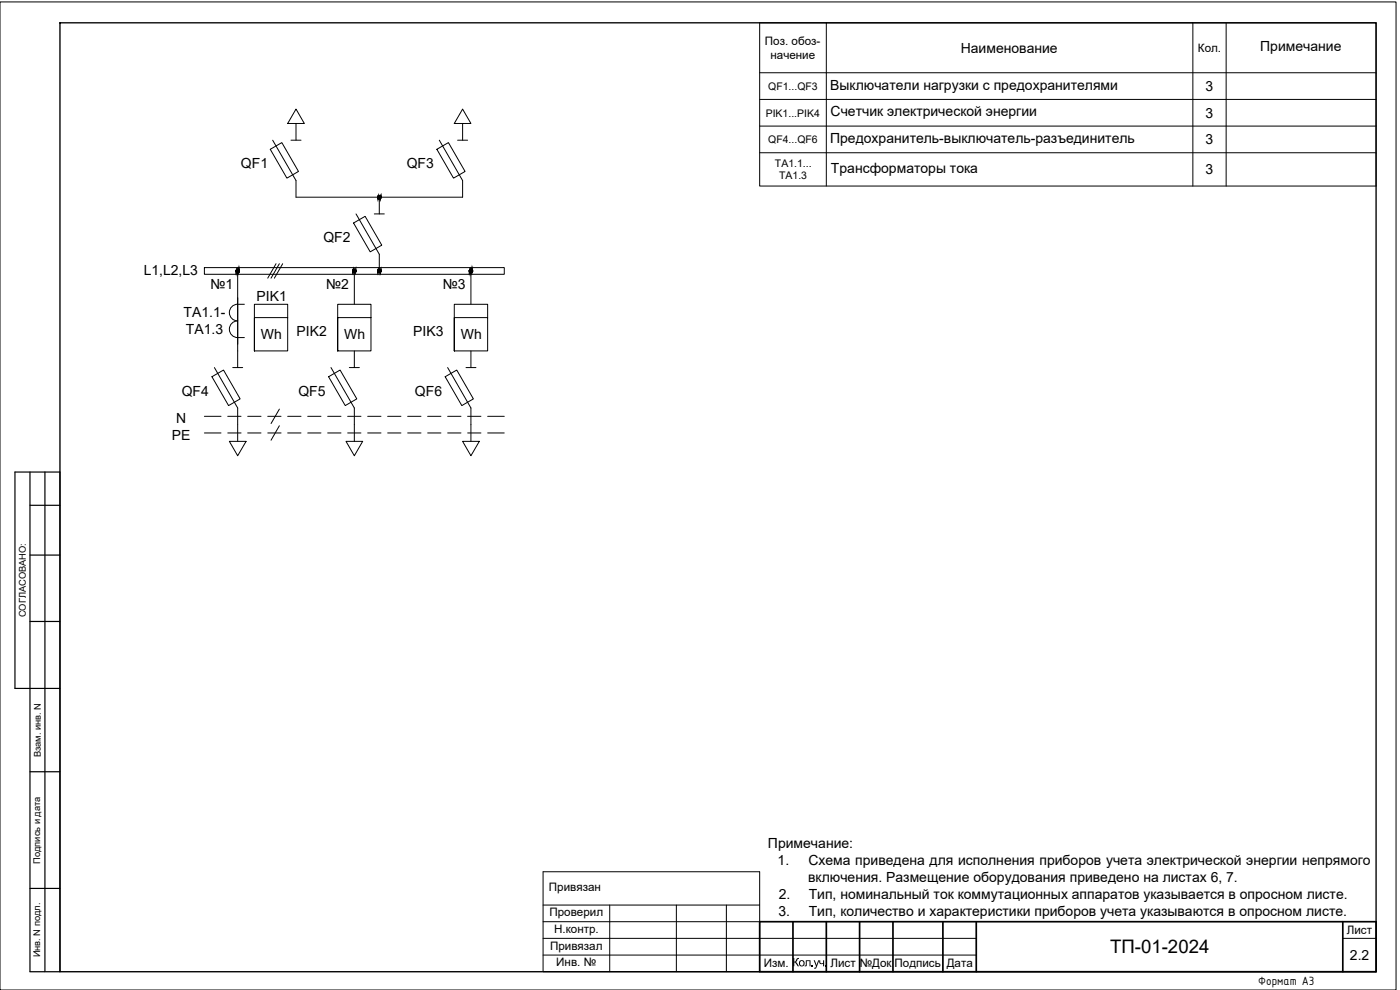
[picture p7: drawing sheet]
<svg xmlns="http://www.w3.org/2000/svg" width="420mm" height="297mm" viewBox="0 0 420 297" stroke-linecap="round" stroke-linejoin="round" font-family="sans-serif">
<defs><g id="words">
<text font-size="5.6" x="333.2" y="286">ТП-01-2024</text>
<g font-size="4.2">
<text x="288.4" y="15.8">Наименование</text>
<text x="378.2" y="15.4">Примечание</text>
<text x="249.2" y="26.9">Выключатели нагрузки с предохранителями</text>
<text x="361.8" y="27.3">3</text>
<text x="249.3" y="35">Счетчик электрической энергии</text>
<text x="361.8" y="35.3">3</text>
<text x="249.2" y="42.9">Предохранитель-выключатель-разъединитель</text>
<text x="361.8" y="43.3">3</text>
<text x="72.3" y="50.5">QF1</text>
<text x="122" y="50.5">QF3</text>
<text x="249.4" y="51.9">Трансформаторы тока</text>
<text x="361.8" y="52.3">3</text>
<text x="97" y="72.6">QF2</text>
<text x="43.1" y="82.5">L1,L2,L3</text>
<text x="63.1" y="86.8">№1</text>
<text x="97.9" y="86.8">№2</text>
<text x="132.9" y="86.8">№3</text>
<text x="55.1" y="95.3">ТА1.1-</text>
<text x="77" y="90.5">PIK1</text>
<text x="55.8" y="100.3">ТА1.3</text>
<text x="78.3" y="101.8">Wh</text>
<text x="89" y="100.8">PIK2</text>
<text x="103.3" y="101.8">Wh</text>
<text x="124" y="100.8">PIK3</text>
<text x="138.3" y="101.8">Wh</text>
<text x="54.5" y="118.7">QF4</text>
<text x="89.5" y="118.7">QF5</text>
<text x="124.5" y="118.7">QF6</text>
<text x="51.5" y="131.9">PE</text>
<text x="52.9" y="126.9">N</text>
<text x="230.5" y="254.5">Примечание:</text>
<text x="233.4" y="259.5">1.</text>
<text x="242.6" y="259.5">Схема приведена для исполнения приборов учета электрической энергии непрямого</text>
<text x="233.7" y="269.6">2.</text>
<text x="242.5" y="264.6">включения. Размещение оборудования приведено на листах 6, 7.</text>
<text x="242.7" y="269.6">Тип, номинальный ток коммутационных аппаратов указывается в опросном листе.</text>
<text x="233.6" y="274.7">3.</text>
<text x="242.7" y="274.7">Тип, количество и характеристики приборов учета указываются в опросном листе.</text>
<text x="405.1" y="288.1">2.2</text>
</g>
<text font-size="3.9" x="377.6" y="295.5">Формат А3</text>
<g font-size="3.5">
<text x="229.6" y="13.5">Поз. обоз-</text>
<text x="231.2" y="17.7">начение</text>
<text x="359.5" y="15.6">Кол.</text>
<text x="164.7" y="267.4">Привязан</text>
<text x="164.9" y="275">Проверил</text>
<text x="166.3" y="280">Н.контр.</text>
<text x="404.2" y="280.3">Лист</text>
<text x="165.1" y="285">Привязал</text>
<text x="166.9" y="289.8">Инв. №</text>
<text x="229.3" y="290.3">Изм.</text>
<text x="237.8" y="289.9">Кол .уч.</text>
<text x="249.2" y="290.3">Лист</text>
<text x="258" y="290">№Док</text>
<text x="268.5" y="290.1">Подпись</text>
<text x="284.1" y="290">Дата</text>
</g>
<g font-size="3.1">
<text x="230.6" y="26.9">QF1...QF3</text>
<text x="229.8" y="35">PIK1...PIK4</text>
<text x="230.6" y="42.9">QF4...QF6</text>
<text x="232.6" y="50.1">ТА1.1...</text>
<text x="233.8" y="53.8">ТА1.3</text>
</g>
<g font-size="2.8">
<text x="7.7" y="185.2" transform="rotate(-90 7.7 185.2)">СОГЛАСОВАНО:</text>
<text x="12.2" y="227.2" transform="rotate(-90 12.2 227.2)">Взам. инв. N</text>
<text x="12" y="259.2" transform="rotate(-90 12 259.2)">Подпись и дата</text>
<text x="12" y="287.3" transform="rotate(-90 12 287.3)">Инв. N подл.</text>
</g>
</g></defs>
<g fill="#000" stroke="#000" stroke-width=".3">
<path d="M113.4 59.2v.2zM114.3 59v.2zM70.9 81.3v.2zM71.8 81.1v.2zM105.9 81.3v.2zM106.8 81.1v.2zM113.4 81.3v.2zM114.3 81.1v.2zM140.9 81.3v.2zM141.8 81.1v.2z"/>
<path d="M113.4 59l-.1 .2zM113.4 59l-.1 .2z"/>
<path d="M113.4 59.2v.2zM113.4 59.2v.2z"/>
<path d="M113.4 58.9v.3zM113.4 58.9v.3z"/>
<path d="M113.5 59.2v.3zM113.4 59.2v.2z"/>
<path d="M113.5 58.9l-.1 .3zM113.5 58.9l-.1 .3z"/>
<path d="M113.5 59.2v.4zM113.5 59.2v.3z"/>
<path d="M113.5 58.8v.4zM113.5 58.9v.3z"/>
<path d="M113.6 59.2v.4zM113.5 59.2v.4z"/>
<path d="M113.6 58.7l-.1 .5zM113.5 58.8v.4z"/>
<path d="M113.7 59.2v.5zM113.6 59.2v.4z"/>
<path d="M113.7 58.7l-.1 .5zM113.6 58.7v.5z"/>
<path d="M113.7 59.2v.5zM113.7 59.2v.5z"/>
<path d="M113.7 58.7v.5zM113.7 58.7v.5z"/>
<path d="M113.8 59.2l-.1 .5zM113.7 59.2v.5z"/>
<path d="M113.8 58.7l-.1 .5zM113.7 58.7v.5z"/>
<path d="M113.9 59.2l-.1 .5zM113.8 59.2v.5z"/>
<path d="M113.9 58.7l-.1 .5zM113.8 58.7v.5z"/>
<path d="M114 59.2l-.1 .5zM113.9 59.2v.5z"/>
<path d="M114 58.7l-.1 .5zM113.9 58.7v.5z"/>
<path d="M114.1 59.2l-.1 .5zM114 59.2v.5z"/>
<path d="M114.1 58.7l-.1 .5zM114 58.7v.5z"/>
<path d="M114.2 59.2l-.1 .4zM114.1 59.2v.4z"/>
<path d="M114.2 58.8l-.1 .4zM114.1 58.7v.5z"/>
<path d="M114.2 59.2v.4zM114.2 59.2v.4z"/>
<path d="M114.2 58.9v.3zM114.2 58.8v.4z"/>
<path d="M114.3 59.2l-.1 .3zM114.2 59.2v.3z"/>
<path d="M114.3 58.9l-.1 .3zM114.2 58.9v.3z"/>
<path d="M114.3 59.2v.2zM114.3 59.2v.2z"/>
<path d="M114.3 59v.2zM114.3 58.9v.3z"/>
<path d="M114.3 59.2v.2zM114.3 59.2v.2z"/>
<path d="M70.9 81.1l-.1 .2zM70.9 81.1l-.1 .2z"/>
<path d="M70.9 81.3v.2zM70.9 81.3v.2z"/>
<path d="M70.9 81.1v.2zM70.9 81.1v.2z"/>
<path d="M71 81.3v.3zM70.9 81.3v.2z"/>
<path d="M71 81l-.1 .3zM71 81l-.1 .3z"/>
<path d="M71 81.3v.4zM71 81.3v.3z"/>
<path d="M71 80.9v.4zM71 80.9v.4z"/>
<path d="M71.1 81.3v.4zM71 81.3v.4z"/>
<path d="M71.1 80.9l-.1 .4zM71 80.9v.4z"/>
<path d="M71.2 81.3v.5zM71.1 81.3v.4z"/>
<path d="M71.2 80.8l-.1 .5zM71.1 80.9v.4z"/>
<path d="M71.2 81.3v.5zM71.2 81.3v.5z"/>
<path d="M71.2 80.8v.5zM71.2 80.8v.5z"/>
<path d="M71.3 81.3l-.1 .5zM71.2 81.3v.5z"/>
<path d="M71.3 80.8l-.1 .5zM71.2 80.8v.5z"/>
<path d="M71.4 81.3l-.1 .5zM71.3 81.3v.5z"/>
<path d="M71.4 80.8l-.1 .5zM71.3 80.8v.5z"/>
<path d="M71.5 81.3l-.1 .5zM71.4 81.3v.5z"/>
<path d="M71.5 80.8l-.1 .5zM71.4 80.8v.5z"/>
<path d="M71.6 81.3l-.1 .5zM71.5 81.3v.5z"/>
<path d="M71.6 80.9l-.1 .4zM71.5 80.8v.5z"/>
<path d="M71.7 81.3l-.1 .4zM71.6 81.3v.4z"/>
<path d="M71.7 80.9l-.1 .4zM71.6 80.9v.4z"/>
<path d="M71.7 81.3v.4zM71.7 81.3v.4z"/>
<path d="M71.7 81v.3zM71.7 80.9v.4z"/>
<path d="M71.8 81.3l-.1 .3zM71.7 81.3v.3z"/>
<path d="M71.8 81.1l-.1 .2zM71.7 81v.3z"/>
<path d="M71.8 81.3v.2zM71.8 81.3v.2z"/>
<path d="M71.8 81.1v.2zM71.8 81.1v.2z"/>
<path d="M71.8 81.3v.2zM71.8 81.3v.2z"/>
<path d="M105.9 81.1v.2zM105.9 81.1v.2z"/>
<path d="M105.9 81.3v.2zM105.9 81.3v.2z"/>
<path d="M105.9 81.1v.2zM105.9 81.1v.2z"/>
<path d="M106 81.3v.3zM105.9 81.3v.2z"/>
<path d="M106 81l-.1 .3zM106 81l-.1 .3z"/>
<path d="M106 81.3v.4zM106 81.3v.3z"/>
<path d="M106 80.9v.4zM106 80.9v.4z"/>
<path d="M106.1 81.3v.4zM106 81.3v.4z"/>
<path d="M106.1 80.9l-.1 .4zM106 80.9v.4z"/>
<path d="M106.2 81.3v.5zM106.1 81.3v.4z"/>
<path d="M106.2 80.8l-.1 .5zM106.1 80.9v.4z"/>
<path d="M106.3 81.3v.5zM106.2 81.3v.5z"/>
<path d="M106.3 80.8l-.1 .5zM106.2 80.8v.5z"/>
<path d="M106.3 81.3v.5zM106.3 81.3v.5z"/>
<path d="M106.3 80.8v.5zM106.3 80.8v.5z"/>
<path d="M106.4 81.3l-.1 .5zM106.3 81.3v.5z"/>
<path d="M106.4 80.8l-.1 .5zM106.3 80.8v.5z"/>
<path d="M106.5 81.3l-.1 .5zM106.4 81.3v.5z"/>
<path d="M106.5 80.8l-.1 .5zM106.4 80.8v.5z"/>
<path d="M106.6 81.3l-.1 .5zM106.5 81.3v.5z"/>
<path d="M106.6 80.9l-.1 .4zM106.5 80.8v.5z"/>
<path d="M106.7 81.3l-.1 .4zM106.6 81.3v.4z"/>
<path d="M106.7 80.9l-.1 .4zM106.6 80.9v.4z"/>
<path d="M106.7 81.3v.4zM106.7 81.3v.4z"/>
<path d="M106.7 81v.3zM106.7 80.9v.4z"/>
<path d="M106.8 81.3l-.1 .3zM106.7 81.3v.3z"/>
<path d="M106.8 81.1l-.1 .2zM106.7 81v.3z"/>
<path d="M106.8 81.3v.2zM106.8 81.3v.2z"/>
<path d="M106.8 81.1v.2zM106.8 81.1v.2z"/>
<path d="M106.8 81.3v.2zM106.8 81.3v.2z"/>
<path d="M113.4 81.1l-.1 .2zM113.4 81.1l-.1 .2z"/>
<path d="M113.4 81.3v.2zM113.4 81.3v.2z"/>
<path d="M113.4 81.1v.2zM113.4 81.1v.2z"/>
<path d="M113.5 81.3v.3zM113.4 81.3v.2z"/>
<path d="M113.5 81l-.1 .3zM113.5 81l-.1 .3z"/>
<path d="M113.5 81.3v.4zM113.5 81.3v.3z"/>
<path d="M113.5 80.9v.4zM113.5 80.9v.4z"/>
<path d="M113.6 81.3v.4zM113.5 81.3v.4z"/>
<path d="M113.6 80.9l-.1 .4zM113.5 80.9v.4z"/>
<path d="M113.7 81.3v.5zM113.6 81.3v.4z"/>
<path d="M113.7 80.8l-.1 .5zM113.6 80.9v.4z"/>
<path d="M113.7 81.3v.5zM113.7 81.3v.5z"/>
<path d="M113.7 80.8v.5zM113.7 80.8v.5z"/>
<path d="M113.8 81.3l-.1 .5zM113.7 81.3v.5z"/>
<path d="M113.8 80.8l-.1 .5zM113.7 80.8v.5z"/>
<path d="M113.9 81.3l-.1 .5zM113.8 81.3v.5z"/>
<path d="M113.9 80.8l-.1 .5zM113.8 80.8v.5z"/>
<path d="M114 81.3l-.1 .5zM113.9 81.3v.5z"/>
<path d="M114 80.8l-.1 .5zM113.9 80.8v.5z"/>
<path d="M114.1 81.3l-.1 .5zM114 81.3v.5z"/>
<path d="M114.1 80.9l-.1 .4zM114 80.8v.5z"/>
<path d="M114.2 81.3l-.1 .4zM114.1 81.3v.4z"/>
<path d="M114.2 80.9l-.1 .4zM114.1 80.9v.4z"/>
<path d="M114.2 81.3v.4zM114.2 81.3v.4z"/>
<path d="M114.2 81v.3zM114.2 80.9v.4z"/>
<path d="M114.3 81.3l-.1 .3zM114.2 81.3v.3z"/>
<path d="M114.3 81.1l-.1 .2zM114.2 81v.3z"/>
<path d="M114.3 81.3v.2zM114.3 81.3v.2z"/>
<path d="M114.3 81.1v.2zM114.3 81.1v.2z"/>
<path d="M114.3 81.3v.2zM114.3 81.3v.2z"/>
<path d="M140.9 81.1l-.1 .2zM140.9 81.1l-.1 .2z"/>
<path d="M140.9 81.3v.2zM140.9 81.3v.2z"/>
<path d="M140.9 81.1v.2zM140.9 81.1v.2z"/>
<path d="M140.9 81.3v.3zM140.9 81.3v.2z"/>
<path d="M140.9 81v.3zM140.9 81v.3z"/>
<path d="M141 81.3v.4zM140.9 81.3v.3z"/>
<path d="M141 80.9l-.1 .4zM141 80.9l-.1 .4z"/>
<path d="M141.1 81.3v.4zM141 81.3v.4z"/>
<path d="M141.1 80.9l-.1 .4zM141 80.9v.4z"/>
<path d="M141.2 81.3v.5zM141.1 81.3v.4z"/>
<path d="M141.2 80.8l-.1 .5zM141.1 80.9v.4z"/>
<path d="M141.2 81.3v.5zM141.2 81.3v.5z"/>
<path d="M141.2 80.8v.5zM141.2 80.8v.5z"/>
<path d="M141.3 81.3l-.1 .5zM141.2 81.3v.5z"/>
<path d="M141.3 80.8l-.1 .5zM141.2 80.8v.5z"/>
<path d="M141.4 81.3l-.1 .5zM141.3 81.3v.5z"/>
<path d="M141.4 80.8l-.1 .5zM141.3 80.8v.5z"/>
<path d="M141.5 81.3l-.1 .5zM141.4 81.3v.5z"/>
<path d="M141.5 80.8l-.1 .5zM141.4 80.8v.5z"/>
<path d="M141.6 81.3l-.1 .5zM141.5 81.3v.5z"/>
<path d="M141.6 80.9l-.1 .4zM141.5 80.8v.5z"/>
<path d="M141.7 81.3l-.1 .4zM141.6 81.3v.4z"/>
<path d="M141.7 80.9l-.1 .4zM141.6 80.9v.4z"/>
<path d="M141.7 81.3v.4zM141.7 81.3v.4z"/>
<path d="M141.7 81v.3zM141.7 80.9v.4z"/>
<path d="M141.8 81.3l-.1 .3zM141.7 81.3v.3z"/>
<path d="M141.8 81.1l-.1 .2zM141.7 81v.3z"/>
<path d="M141.8 81.3v.2zM141.8 81.3v.2z"/>
<path d="M141.8 81.1v.2zM141.8 81.1v.2z"/>
<path d="M141.8 81.3v.2zM141.8 81.3v.2z"/>
</g>
<g fill="none" stroke="#000" stroke-width=".3">
<path d="M163 261.6h65v30h-65zM163 271.6h65M163 276.5h65M183 271.6v20M203 271.6v20M218 271.6v20M163 281.5h65M163 286.6h65"/>
<circle cx="113.8" cy="59.2" r=".5"/>
<circle cx="71.3" cy="81.3" r=".5"/>
<circle cx="106.4" cy="81.3" r=".5"/>
<circle cx="113.8" cy="81.3" r=".5"/>
<circle cx="141.3" cy="81.3" r=".5"/>
</g>
<!-- layer: 0 -->
<g fill="none" stroke="#000" stroke-width=".3">
<path d="M0 .6h419v296.4h-419zM228 6.8h185v49h-185zM248 6.8v49M358 6.8v49M368 6.8v49M88.8 32.7l2.5 4.3h-5zM88.8 37v5.1M138.8 32.7l2.5 4.3h-5zM138.8 37v5.1M228 21.8h185M228 29.8h185M228 37.8h185"/>
<path d="M81.1 44.8l3.5-2 5 8.6-3.5 2.1zM81.8 42.1l7 12.1v5h50v-5l-7-12.1M87.3 42.1h3M113.8 59.2v5M131.1 44.8l3.5-2 5 8.6-3.5 2.1zM137.3 42.1h3M228 45.8h185M82.8 79.1l-2.5 4.4M83.8 79.1l-2.5 4.4M84.8 79.1l-2.5 4.4M106.1 66.9l3.5-2 5 8.7-3.5 2zM106.8 64.2l7 12.1v5"/>
<path d="M112.3 64.2h3M61.3 80.3h90v2h-90zM71.3 81.3v29M73.3 91.3a3.9 3.9 0 0 0-3.9 .9 2.49 2.49 0 0 0-.3 2.7 2.49 2.49 0 0 0 2.2 1.4 2.51 2.51 0 0 0-2.5 2.5 2.51 2.51 0 0 0 2.5 2.5h2M86.3 95.3v-4h-10v14v-10h10v10h-10M106.3 81.3v10M111.3 95.3v-4h-10v14v-10h10v10h-10M141.3 81.3v10M146.3 95.3v-4h-10v14v-10h10v10h-10M63.6 113l3.5-2 5 8.7-3.5 2zM64.3 110.3l7 12.1v10M69.8 110.3h3"/>
<path d="M98.6 113l3.5-2 5 8.7-3.5 2zM99.3 110.3l7 12.1v10M104.8 110.3h3M106.3 105.3v5M133.6 113l3.5-2 5 8.7-3.5 2zM134.3 110.3l7 12.1v10M139.8 110.3h3M141.3 105.3v5M61.3 124.9h5M61.3 129.9h5M68.3 124.9h4M68.3 129.9h4"/>
<path d="M68.8 132.4h5.1l-2.6 4.3zM74.3 124.9h4M74.3 129.9h4M80.3 124.9h4M80.3 129.9h4M83.8 122.8l-2.5 4.3M83.8 127.7l-2.5 4.4M86.3 124.9h4M86.3 129.9h4M92.4 124.9h3.9M92.4 129.9h3.9M98.3 124.9h4"/>
<path d="M98.3 129.9h4M103.8 132.4h5l-2.5 4.3zM104.3 124.9h4M104.3 129.9h4M110.3 124.9h4M110.3 129.9h4M116.3 124.9h4M116.3 129.9h4M122.3 124.9h4M122.3 129.9h4M128.3 124.9h4M128.3 129.9h4"/>
<path d="M134.3 124.9h4M134.3 129.9h4M138.8 132.4h5l-2.5 4.3zM140.3 124.9h4M140.3 129.9h4M146.3 124.9h5M146.3 129.9h5M228 281.5h65M228 286.6h65M403 281.5h10"/>
</g>
<path d="M228 276.5h185v15.1h-185zM238 276.5v15.1M248 276.5v15.1M258 276.5v15.1M268 276.5v15.1M283 276.5v15.1M293 276.5v15.1M403 276.5v15.1" fill="none" stroke="#000" stroke-width=".51"/>
<path d="M18 6.8h395v284.8h-395z" fill="none" stroke="#000" stroke-width=".4"/>
<path d="M9 141.6v150h9v-150h-13.5v65h13.5M9 151.6h9M13.5 141.6v150M9 166.5h9M9 186.5h9M9 231.5h9M9 266.6h9" fill="none" stroke="#000" stroke-width=".36"/>
<use href="#words"/>
</svg>
